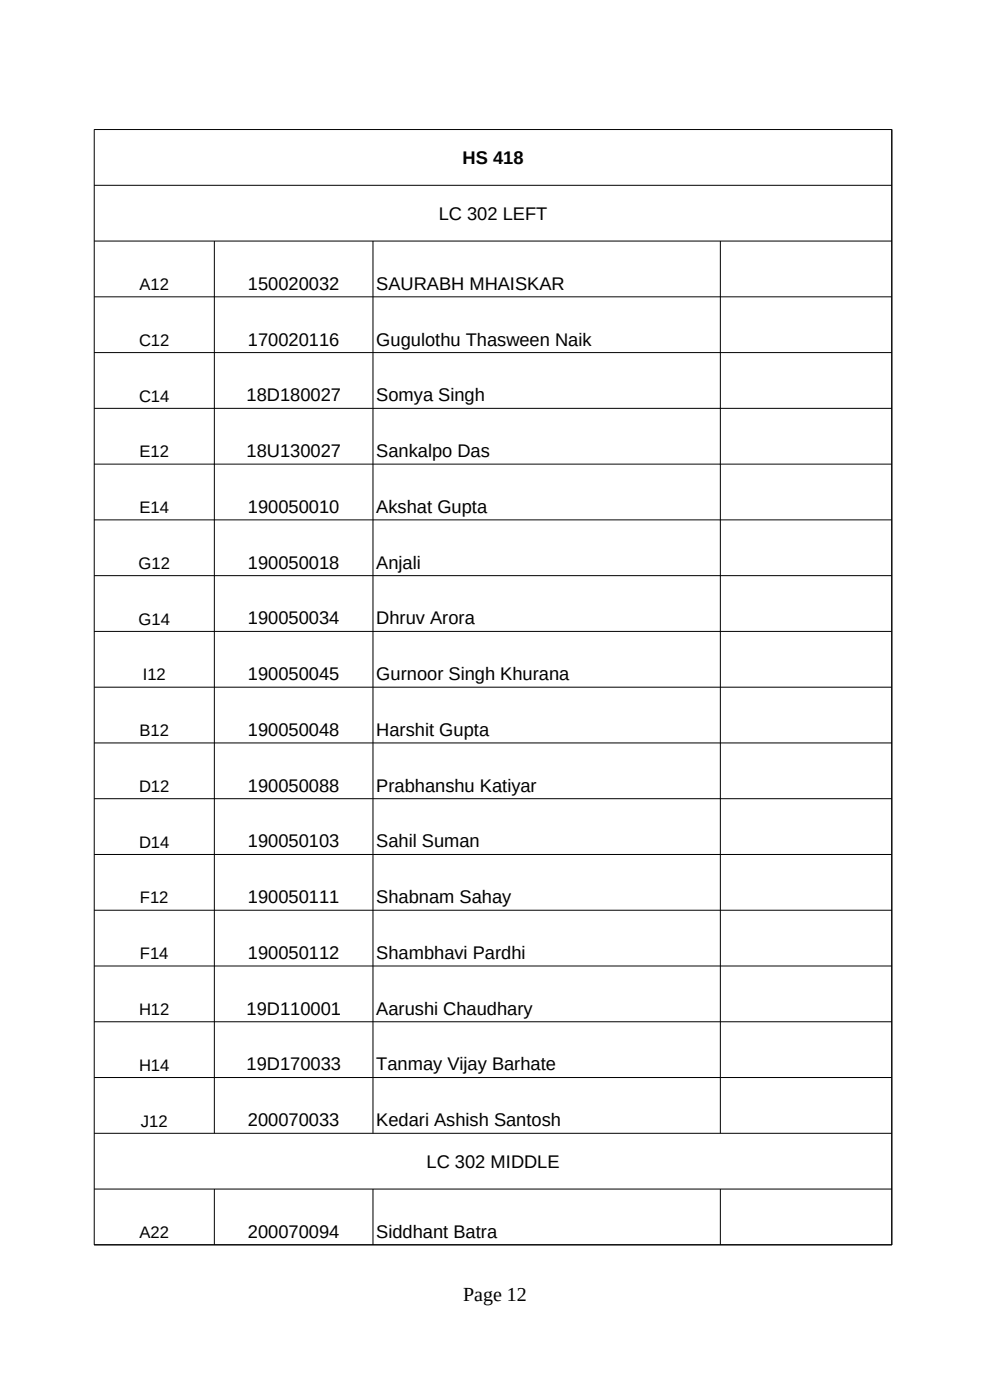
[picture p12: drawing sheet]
<svg xmlns="http://www.w3.org/2000/svg" width="210mm" height="297mm" viewBox="0 0 210 297" stroke-linecap="round" stroke-linejoin="round" font-family="sans-serif">
<defs><g id="words">
<text font-size="4.2" x="98.2" y="275.9">Page 12</text>
<g font-size="3.9">
<text x="98.1" y="34.8">HS 418</text>
<text x="93.1" y="46.6">LC 302 LEFT</text>
<text x="52.6" y="61.5">150020032</text>
<text x="79.8" y="61.5">SAURABH MHAISKAR</text>
<text x="52.6" y="73.3">170020116</text>
<text x="79.8" y="73.3">Gugulothu Thasween Naik</text>
<text x="52.3" y="85.1">18D180027</text>
<text x="79.8" y="85.1">Somya Singh</text>
<text x="52.3" y="96.9">18U130027</text>
<text x="79.8" y="96.9">Sankalpo Das</text>
<text x="52.6" y="108.8">190050010</text>
<text x="79.8" y="108.8">Akshat Gupta</text>
<text x="52.6" y="120.6">190050018</text>
<text x="79.8" y="120.6">Anjali</text>
<text x="52.6" y="132.4">190050034</text>
<text x="79.8" y="132.4">Dhruv Arora</text>
<text x="52.6" y="144.3">190050045</text>
<text x="79.8" y="144.3">Gurnoor Singh Khurana</text>
<text x="52.6" y="156.1">190050048</text>
<text x="79.8" y="156.1">Harshit Gupta</text>
<text x="52.6" y="168">190050088</text>
<text x="79.8" y="168">Prabhanshu Katiyar</text>
<text x="52.6" y="179.8">190050103</text>
<text x="79.8" y="179.8">Sahil Suman</text>
<text x="52.6" y="191.6">190050111</text>
<text x="79.8" y="191.6">Shabnam Sahay</text>
<text x="52.6" y="203.5">190050112</text>
<text x="79.8" y="203.5">Shambhavi Pardhi</text>
<text x="52.3" y="215.3">19D110001</text>
<text x="79.8" y="215.3">Aarushi Chaudhary</text>
<text x="52.3" y="227.1">19D170033</text>
<text x="79.8" y="227.1">Tanmay Vijay Barhate</text>
<text x="52.6" y="238.9">200070033</text>
<text x="79.8" y="238.9">Kedari Ashish Santosh</text>
<text x="90.5" y="247.7">LC 302 MIDDLE</text>
<text x="52.6" y="262.6">200070094</text>
<text x="79.8" y="262.6">Siddhant Batra</text>
</g>
<g font-size="3.5">
<text x="29.6" y="61.5">A12</text>
<text x="29.5" y="73.4">C12</text>
<text x="29.5" y="85.2">C14</text>
<text x="29.6" y="97">E12</text>
<text x="29.6" y="108.9">E14</text>
<text x="29.4" y="120.7">G12</text>
<text x="29.4" y="132.5">G14</text>
<text x="30.3" y="144.4">I12</text>
<text x="29.6" y="156.2">B12</text>
<text x="29.5" y="168">D12</text>
<text x="29.5" y="179.9">D14</text>
<text x="29.7" y="191.7">F12</text>
<text x="29.7" y="203.5">F14</text>
<text x="29.5" y="215.3">H12</text>
<text x="29.5" y="227.2">H14</text>
<text x="29.9" y="239">J12</text>
<text x="29.6" y="262.6">A22</text>
</g>
</g></defs>
<g fill="none" stroke="#000" stroke-width=".21">
<path d="M20 39.3h169.2M189.2 27.5v236.6M189.2 27.5h-169.2v236.6h169.2M20 51.1h169.2M45.5 51.1v189.3M79.1 51.1v189.3M152.8 51.1v189.3M20 63h169.2M20 74.8h169.2M20 86.6h169.2M20 98.5h169.2M20 110.3h169.2"/>
<path d="M20 122.1h169.2M20 134h169.2M20 145.8h169.2M20 157.6h169.2M20 169.4h169.2M20 181.3h169.2M20 193.1h169.2M20 204.9h169.2M20 216.8h169.2M20 228.6h169.2M20 240.4h169.2M20 252.3h169.2"/>
<path d="M45.5 252.2v11.9M79.1 252.2v11.9M152.8 252.2v11.9"/>
</g>
<use href="#words"/>
</svg>
